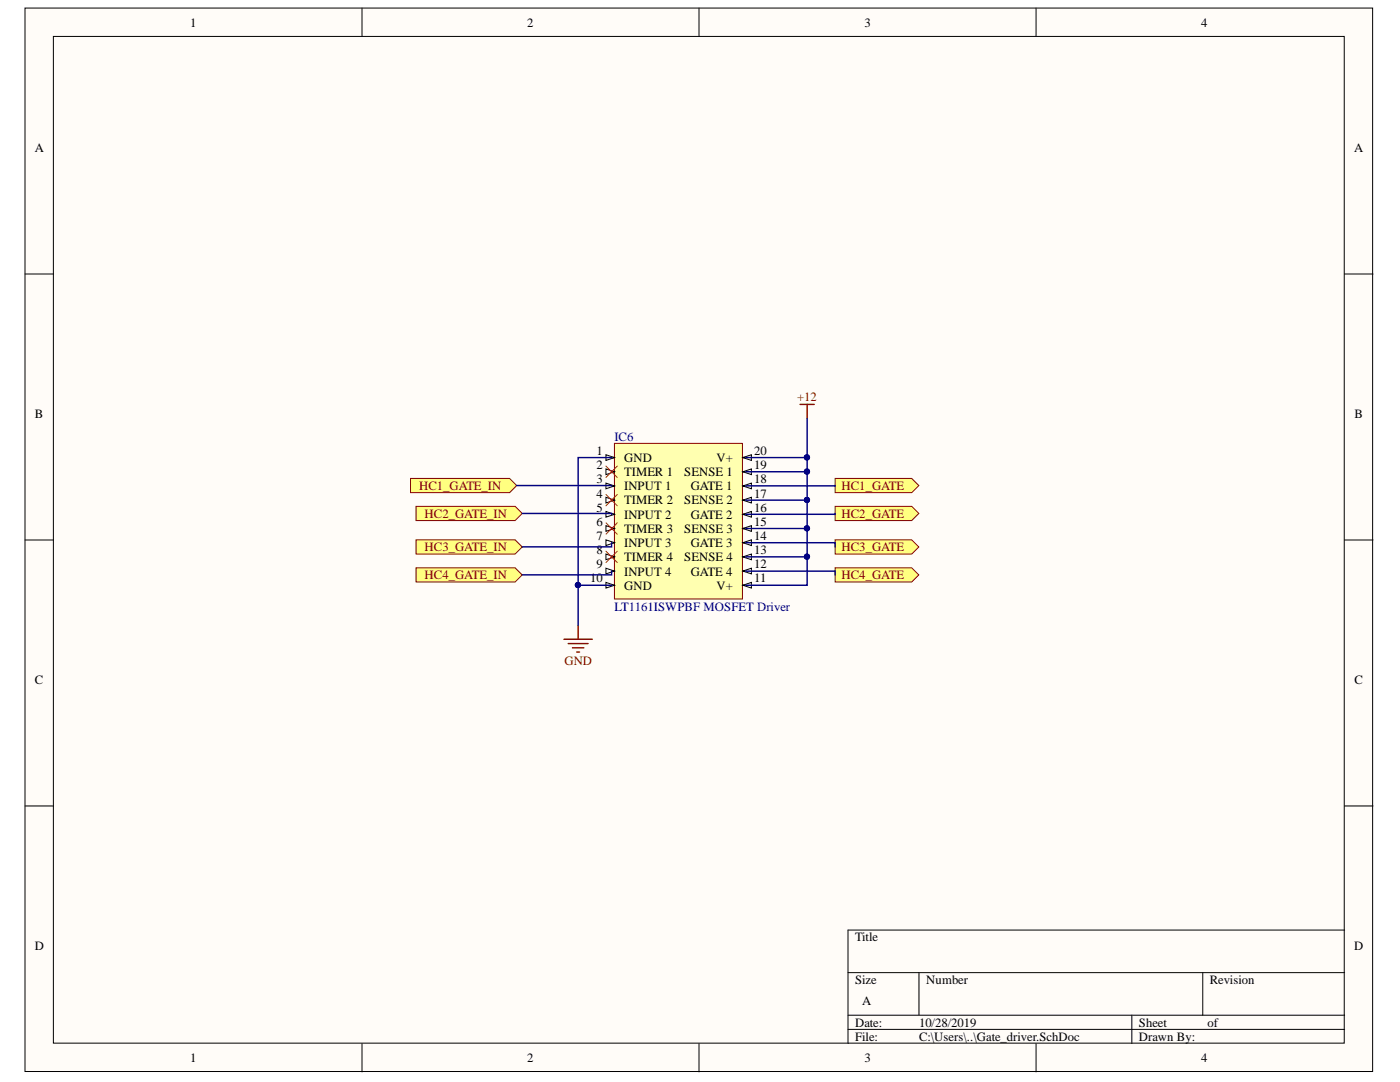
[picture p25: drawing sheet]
<svg xmlns="http://www.w3.org/2000/svg" width="279mm" height="216mm" viewBox="0 0 279 216" stroke-linecap="round" stroke-linejoin="round" font-family="sans-serif">
<defs><g id="words">
<g font-size="2.5">
<text x="38" y="5.3">1</text>
<text x="105.2" y="5.3">2</text>
<text x="172.5" y="5.3">3</text>
<text x="239.7" y="5.3">4</text>
<text x="6.9" y="30.4">A</text>
<text x="270.3" y="30.4">A</text>
<text x="6.9" y="83.5">B</text>
<text x="270.3" y="83.5">B</text>
<text x="119.1" y="90.8">1</text>
<text x="119.1" y="93.6">2</text>
<text x="124.6" y="92.2">GND</text>
<text x="124.6" y="95">TIMER 1</text>
<text x="136.6" y="95">SENSE 1</text>
<text x="143" y="92.2">V+</text>
<text x="150.5" y="93.6">19</text>
<text x="150.5" y="90.8">20</text>
<text x="119.1" y="96.4">3</text>
<text x="119.1" y="99.3">4</text>
<text x="124.6" y="97.9">INPUT 1</text>
<text x="124.6" y="100.6">TIMER 2</text>
<text x="136.6" y="100.6">SENSE 2</text>
<text x="137.8" y="97.9">GATE 1</text>
<text x="150.5" y="99.3">17</text>
<text x="150.5" y="96.4">18</text>
<text x="119.1" y="102.1">5</text>
<text x="119.1" y="105">6</text>
<text x="119.1" y="107.7">7</text>
<text x="124.6" y="103.5">INPUT 2</text>
<text x="124.6" y="106.3">TIMER 3</text>
<text x="136.6" y="106.3">SENSE 3</text>
<text x="137.8" y="103.5">GATE 2</text>
<text x="150.5" y="107.7">14</text>
<text x="150.5" y="105">15</text>
<text x="150.5" y="102.1">16</text>
<text x="119.1" y="110.5">8</text>
<text x="119.1" y="113.4">9</text>
<text x="124.6" y="109.2">INPUT 3</text>
<text x="124.6" y="112">TIMER 4</text>
<text x="136.6" y="112">SENSE 4</text>
<text x="137.8" y="109.2">GATE 3</text>
<text x="150.5" y="113.4">12</text>
<text x="150.5" y="110.5">13</text>
<text x="117.8" y="116.2">10</text>
<text x="124.6" y="114.8">INPUT 4</text>
<text x="124.6" y="117.6">GND</text>
<text x="137.8" y="114.8">GATE 4</text>
<text x="143" y="117.6">V+</text>
<text x="150.5" y="116.2">11</text>
<text x="6.9" y="136.6">C</text>
<text x="270.3" y="136.6">C</text>
<text x="6.9" y="189.6">D</text>
<text x="170.6" y="187.9">Title</text>
<text x="270.3" y="189.6">D</text>
<text x="170.6" y="196.4">Size</text>
<text x="184.9" y="196.4">Number</text>
<text x="241.4" y="196.4">Revision</text>
<text x="172.1" y="200.6">A</text>
<text x="170.6" y="204.8">Date:</text>
<text x="170.6" y="207.6">File:</text>
<text x="183.4" y="204.8">10/28/2019</text>
<text x="183.4" y="207.6">C:\Users\..\Gate_driver.SchDoc</text>
<text x="227.3" y="204.8">Sheet</text>
<text x="227.3" y="207.6">Drawn By:</text>
<text x="241" y="204.8">of</text>
<text x="38" y="211.9">1</text>
<text x="105.2" y="211.9">2</text>
<text x="172.5" y="211.9">3</text>
<text x="239.7" y="211.9">4</text>
</g>
<g font-size="2.5" fill="#800000">
<text x="159.1" y="80.1">+12</text>
<text x="83.6" y="97.8">HC1_GATE_IN</text>
<text x="167.9" y="97.8">HC1_GATE</text>
<text x="84.7" y="103.3">HC2_GATE_IN</text>
<text x="167.9" y="103.3">HC2_GATE</text>
<text x="84.7" y="110">HC3_GATE_IN</text>
<text x="167.9" y="110">HC3_GATE</text>
<text x="84.7" y="115.6">HC4_GATE_IN</text>
<text x="167.9" y="115.6">HC4_GATE</text>
<text x="112.6" y="132.7">GND</text>
</g>
<g font-size="2.5" fill="#000080">
<text x="122.6" y="88">IC6</text>
<text x="122.6" y="121.9">LT1161ISWPBF MOSFET Driver</text>
</g>
</g></defs>
<g fill="#fffcf8" stroke="#000" stroke-width=".2">
<path d="M5 1.6h268.9v212.2h-268.9z"/>
<path d="M10.7 7.3h257.6v200.8h-257.6z"/>
</g>
<g fill="none" stroke="#000" stroke-width=".2">
<path d="M72.2 1.6v5.7M139.5 1.6v5.7M206.8 1.6v5.7M5 54.7h5.7M268.4 54.7h5.6M5 107.8h5.7M268.4 107.8h5.6M5 160.8h5.7M268.4 160.8h5.6M169.2 194.1h99.2M183.4 194.1v8.5M240 194.1v8.5"/>
<path d="M268.4 185.6h-99.2v22.6M72.2 208.2v5.7M139.5 208.2v5.7M169.2 202.6h99.2M169.2 205.4h99.2M206.8 208.2v5.7M225.9 202.6v5.6"/>
</g>
<path d="M122.6 88.5h25.6v31h-25.6z" fill="#ffffb0" stroke="#800000" stroke-width=".2"/>
<path d="M122.1 91.3h.5" fill="none" stroke="#000" stroke-width=".28"/>
<path d="M120.9 90.7l1.7 .6-1.7 .6z" fill="#fffcf8"/>
<path d="M120.9 90.7l1.7 .6-1.7 .6z" fill="none" stroke="#000" stroke-width=".2"/>
<path d="M122.1 94.1h.5" fill="none" stroke="#000" stroke-width=".28"/>
<path d="M120.9 93.6l1.7 .5-1.7 .6z" fill="#fffcf8"/>
<path d="M120.9 93.6l1.7 .5-1.7 .6z" fill="none" stroke="#000" stroke-width=".2"/>
<path d="M122.1 97h.5" fill="none" stroke="#000" stroke-width=".28"/>
<path d="M120.9 96.4l1.7 .6-1.7 .5z" fill="#fffcf8"/>
<path d="M120.9 96.4l1.7 .6-1.7 .5z" fill="none" stroke="#000" stroke-width=".2"/>
<path d="M122.1 99.8h.5" fill="none" stroke="#000" stroke-width=".28"/>
<path d="M120.9 99.2l1.7 .6-1.7 .6z" fill="#fffcf8"/>
<path d="M120.9 99.2l1.7 .6-1.7 .6z" fill="none" stroke="#000" stroke-width=".2"/>
<path d="M122.1 102.6h.5" fill="none" stroke="#000" stroke-width=".28"/>
<path d="M120.9 102.1l1.7 .5-1.7 .6z" fill="#fffcf8"/>
<path d="M120.9 102.1l1.7 .5-1.7 .6z" fill="none" stroke="#000" stroke-width=".2"/>
<path d="M122.1 105.5h.5" fill="none" stroke="#000" stroke-width=".28"/>
<path d="M120.9 104.9l1.7 .6-1.7 .5z" fill="#fffcf8"/>
<path d="M120.9 104.9l1.7 .6-1.7 .5z" fill="none" stroke="#000" stroke-width=".2"/>
<path d="M122.1 108.3h.5" fill="none" stroke="#000" stroke-width=".28"/>
<path d="M120.9 107.7l1.7 .6-1.7 .6z" fill="#fffcf8"/>
<path d="M120.9 107.7l1.7 .6-1.7 .6z" fill="none" stroke="#000" stroke-width=".2"/>
<path d="M122.1 111.1h.5" fill="none" stroke="#000" stroke-width=".28"/>
<path d="M120.9 110.6l1.7 .5-1.7 .6z" fill="#fffcf8"/>
<path d="M120.9 110.6l1.7 .5-1.7 .6z" fill="none" stroke="#000" stroke-width=".2"/>
<path d="M122.1 113.9h.5" fill="none" stroke="#000" stroke-width=".28"/>
<path d="M120.9 113.4l1.7 .5-1.7 .6z" fill="#fffcf8"/>
<path d="M120.9 113.4l1.7 .5-1.7 .6z" fill="none" stroke="#000" stroke-width=".2"/>
<path d="M122.1 116.8h.5" fill="none" stroke="#000" stroke-width=".28"/>
<path d="M120.9 116.2l1.7 .6-1.7 .5z" fill="#fffcf8"/>
<path d="M120.9 116.2l1.7 .6-1.7 .5z" fill="none" stroke="#000" stroke-width=".2"/>
<path d="M148.3 116.8h.5" fill="none" stroke="#000" stroke-width=".28"/>
<path d="M148.3 116.8l1.7-.6v1.1z" fill="#fffcf8"/>
<path d="M148.3 116.8l1.7-.6v1.1z" fill="none" stroke="#000" stroke-width=".2"/>
<path d="M148.3 113.9h.5" fill="none" stroke="#000" stroke-width=".28"/>
<path d="M148.3 113.9l1.7-.5v1.1z" fill="#fffcf8"/>
<path d="M148.3 113.9l1.7-.5v1.1z" fill="none" stroke="#000" stroke-width=".2"/>
<path d="M148.3 111.1h.5" fill="none" stroke="#000" stroke-width=".28"/>
<path d="M148.3 111.1l1.7-.5v1.1z" fill="#fffcf8"/>
<path d="M148.3 111.1l1.7-.5v1.1z" fill="none" stroke="#000" stroke-width=".2"/>
<path d="M148.3 108.3h.5" fill="none" stroke="#000" stroke-width=".28"/>
<path d="M148.3 108.3l1.7-.6v1.2z" fill="#fffcf8"/>
<path d="M148.3 108.3l1.7-.6v1.2z" fill="none" stroke="#000" stroke-width=".2"/>
<path d="M148.3 105.5h.5" fill="none" stroke="#000" stroke-width=".28"/>
<path d="M148.3 105.5l1.7-.6v1.1z" fill="#fffcf8"/>
<path d="M148.3 105.5l1.7-.6v1.1z" fill="none" stroke="#000" stroke-width=".2"/>
<path d="M148.3 102.6h.5" fill="none" stroke="#000" stroke-width=".28"/>
<path d="M148.3 102.6l1.7-.5v1.1z" fill="#fffcf8"/>
<path d="M148.3 102.6l1.7-.5v1.1z" fill="none" stroke="#000" stroke-width=".2"/>
<path d="M148.3 99.8h.5" fill="none" stroke="#000" stroke-width=".28"/>
<path d="M148.3 99.8l1.7-.6v1.2z" fill="#fffcf8"/>
<path d="M148.3 99.8l1.7-.6v1.2z" fill="none" stroke="#000" stroke-width=".2"/>
<path d="M148.3 97h.5" fill="none" stroke="#000" stroke-width=".28"/>
<path d="M148.3 97l1.7-.6v1.1z" fill="#fffcf8"/>
<path d="M148.3 97l1.7-.6v1.1z" fill="none" stroke="#000" stroke-width=".2"/>
<path d="M148.3 94.1h.5" fill="none" stroke="#000" stroke-width=".28"/>
<path d="M148.3 94.1l1.7-.5v1.1z" fill="#fffcf8"/>
<path d="M148.3 94.1l1.7-.5v1.1z" fill="none" stroke="#000" stroke-width=".2"/>
<path d="M148.3 91.3h.5" fill="none" stroke="#000" stroke-width=".28"/>
<path d="M148.3 91.3l1.7-.6v1.2z" fill="#fffcf8"/>
<path d="M148.3 91.3l1.7-.6v1.2z" fill="none" stroke="#000" stroke-width=".2"/>
<g fill="#ffff80" stroke="#800000" stroke-width=".2">
<path d="M166.7 95.5h15.3l1.4 1.4-1.4 1.4h-15.3z" fill-rule="evenodd"/>
<path d="M166.7 101h15.3l1.4 1.5-1.4 1.4h-15.3z" fill-rule="evenodd"/>
<path d="M166.7 107.7h15.3l1.4 1.4-1.4 1.5h-15.3z" fill-rule="evenodd"/>
<path d="M166.7 113.3h15.3l1.4 1.4-1.4 1.4h-15.3z" fill-rule="evenodd"/>
<path d="M81.9 95.5h19.8l1.4 1.4-1.4 1.4h-19.8z" fill-rule="evenodd"/>
<path d="M83 101h19.8l1.4 1.5-1.4 1.4h-19.8z" fill-rule="evenodd"/>
<path d="M83 107.7h19.8l1.4 1.4-1.4 1.5h-19.8z" fill-rule="evenodd"/>
<path d="M83 113.3h19.8l1.4 1.4-1.4 1.4h-19.8z" fill-rule="evenodd"/>
</g>
<path d="M159.7 80.7h2.8M161.1 80.7v2.8M112.5 127.6h5.7M113.4 128.4h4M114.2 129.3h2.3M115.1 130.1h.6M115.4 124.7v2.9" fill="none" stroke="#800000" stroke-width=".28"/>
<g fill="none" stroke="#000080" stroke-width=".28">
<path d="M103.1 96.9l19 .1M122.1 91.3h-6.7v25.5h6.7M161.1 83.5v7.8h-12.3M161.1 94.1v5.7h-12.3M161.1 99.8v5.7h-12.3M161.1 91.3v2.8h-12.3M166.7 96.9l-17.9 .1M104.2 102.5h17.9v.1M115.4 116.8v7.9M122.1 108.3v.8h-17.9M122.1 113.9v.8h-17.9M148.8 108.3h17.9v.8"/>
<path d="M148.8 113.9h17.9v.8M161.1 105.5v5.6h-12.3M161.1 111.1v5.7h-12.3M166.7 102.5v.1h-17.9"/>
</g>
<g fill="#000080" stroke="#000080" stroke-width=".2">
<circle cx="161" cy="91.3" r=".52"/>
<circle cx="161" cy="99.8" r=".52"/>
<circle cx="161" cy="94.1" r=".52"/>
<circle cx="161" cy="105.4" r=".52"/>
<circle cx="161" cy="111.1" r=".52"/>
<circle cx="115.3" cy="116.7" r=".52"/>
</g>
<path d="M120.9 93l2.3 2.3M120.9 98.7l2.3 2.2M123.2 93l-2.3 2.3M123.2 98.7l-2.3 2.2M120.9 104.3l2.3 2.3M120.9 110l2.3 2.3M123.2 104.3l-2.3 2.3M123.2 110l-2.3 2.3" fill="none" stroke="#f00" stroke-width=".2"/>
<use href="#words"/>
</svg>
